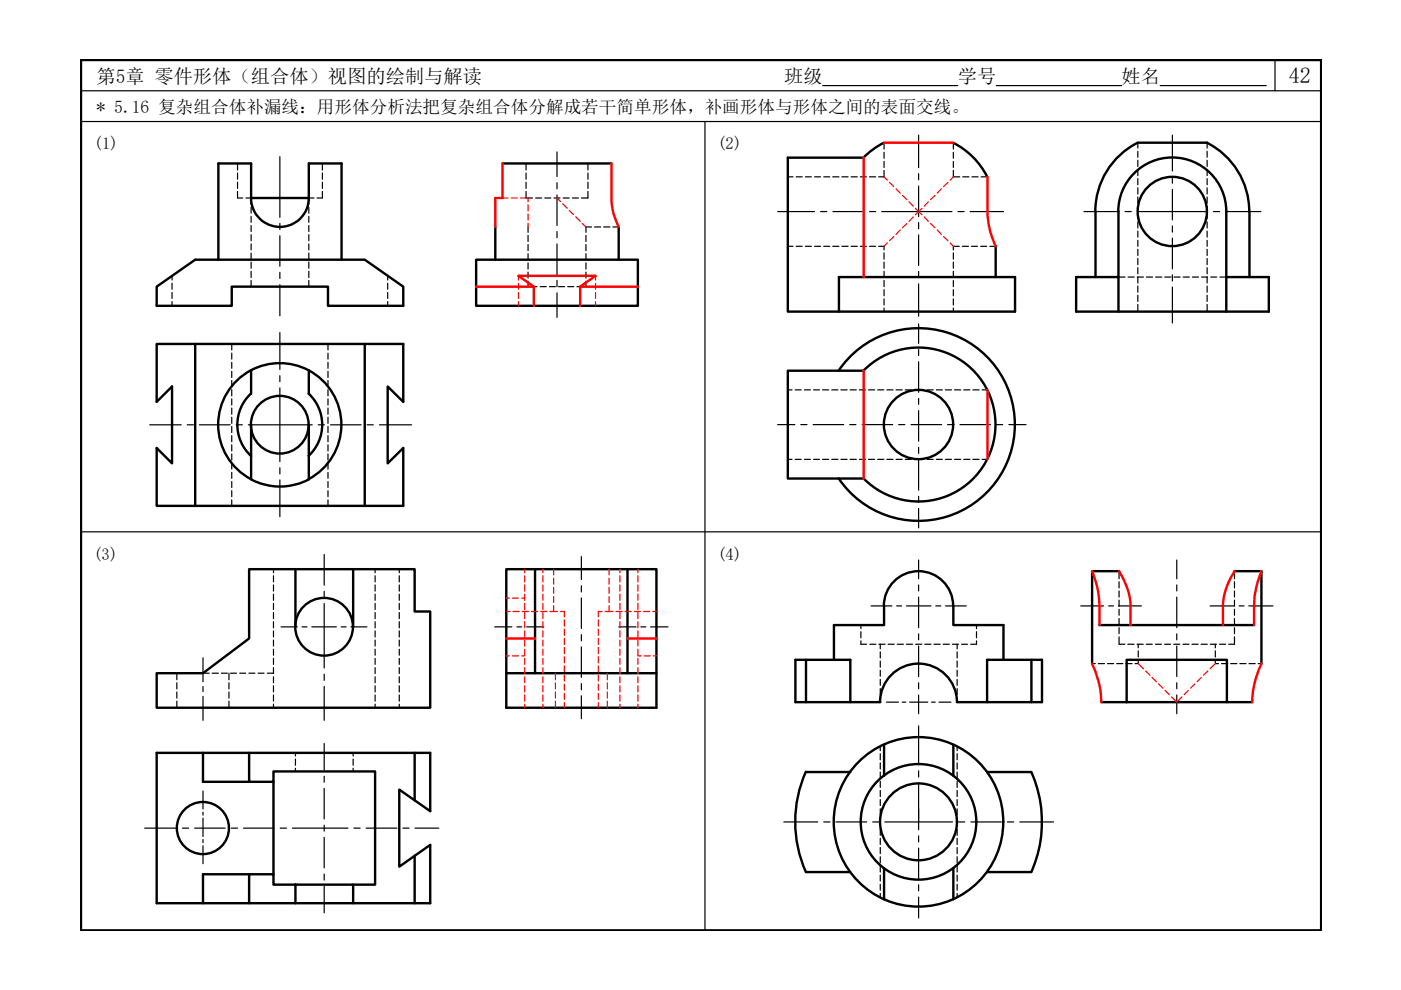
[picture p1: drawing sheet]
<svg xmlns="http://www.w3.org/2000/svg" width="297mm" height="210mm" viewBox="0 0 297 210" stroke-linecap="round" stroke-linejoin="round" font-family="sans-serif">
<defs><g id="words">
<text font-size="4.7" x="273.2" y="17.6">42</text>
<g font-size="4.1">
<text x="20.5" y="17.6">第5章 零件形体（组合体）视图的绘制与解读</text>
<text x="166.3" y="17.6">班级</text>
<text x="203.1" y="17.6">学号</text>
<text x="237.8" y="17.6">姓名</text>
</g>
<text font-size="3.7" x="20.5" y="23.9">* 5.16 复杂组合体补漏线：用形体分析法把复杂组合体分解成若干简单形体，补画形体与形体之间的表面交线。</text>
<g font-size="3.5">
<text x="19.9" y="31.7">(1)</text>
<text x="152.1" y="31.7">(2)</text>
<text x="19.8" y="118.6">(3)</text>
<text x="152.1" y="118.6">(4)</text>
</g>
</g></defs>
<!-- layer: 0 -->
<path d="M17.2 12.7h262.9v184.6h-262.9z" fill="none" stroke="#000" stroke-width=".51"/>
<path d="M17.2 19.2h262.9M174.4 18.1h28.7M211.2 18.1h26.6M246 18.1h22.5M270.3 12.7v6.5M17.2 25.8h262.9M149.5 25.8v171.5M17.2 112.8h262.9" fill="none" stroke="#000" stroke-width=".25"/>
<g fill="none" stroke="#000" stroke-width=".51">
<path d="M106.5 34.7h23.2M183.1 33.4h-16.1v32.7h10.9M187.4 30.3l-2.6 1.6-1.7 1.5M202.1 30.3a16.3 16.3 0 0 1 7.2 7.2M53.2 42v-7.3h-6.9v20.4M65.5 42a6.1 6.1 0 0 1-6.1 6.1 6.1 6.1 0 0 1-6.2-6.1h12.3v-7.3h6.9v20.4M101 55.1h34.2v9.7h-34.2zM105 48.1v7M131.2 48.1v7M177.9 58.7h37.3v7.4h-37.3zM211.1 52.2v6.5M232.2 44.8a16.3 16.3 0 0 1 9-14.5h14.7a16.4 16.4 0 0 1 9 14.5"/>
<path d="M232.3 44.9v13.8M237.1 44.8a11.5 11.5 0 0 1 11.5-11.4 11.5 11.5 0 0 1 11.4 11.5v21.2h-31.8v-7.4h8.9M237.1 44.9v21.2M260 58.7h9v7.4h-9M264.9 44.9v13.8M33.2 72.9h8.2v34.4h-8.2v-12.3l3.3 3.2v-16.3l-3.3 3.3zM33.2 60.8l8.2-5.7h35.9l8.2 5.7v4h-16v-4h-20.4v4h-15.9zM41.4 72.9h35.9M53.2 78.6v4.9M65.5 78.6v4.9M177.8 78.6a20.4 20.4 0 0 1 30.4-3.9 20.4 20.4 0 0 1 0 30.6 20.4 20.4 0 0 1-30.4-3.9M183.1 78.6a16.3 16.3 0 0 1 23.1-.2 16.3 16.3 0 0 1 0 23.2 16.3 16.3 0 0 1-23.1-.2"/>
<path d="M183.1 78.6h-16.1v22.9h16.1M53.2 83.5a9 9 0 0 0 0 13.1M53.2 90.1v11.5M65.4 83.5a9 9 0 0 1 0 13.1M65.5 90.1v11.5M41.4 107.3h44.1v-12.3l-3.3 3.2v-16.3l3.3 3.3v-12.3h-8.2v34.4M53.2 101.6a13.1 13.1 0 0 1-4-19.8 13.1 13.1 0 0 1 20.2 0 13.1 13.1 0 0 1-4 19.8M53.2 101.6a13 13 0 0 0 12.3 0M52.8 120.7h35.1v9h3.3v20.4h-58v-7.4h9.8l9.8-7.3zM62.6 120.7v12.2M74.9 120.7v12.2M107.3 120.7h31.9v29.4h-31.9z"/>
<path d="M113.4 120.7v22M133 120.7v22M170.9 139.9v9M187.4 128.4a7.3 7.3 0 0 1 7.3-7.3 7.3 7.3 0 0 1 7.4 7.3M187.4 128.5v4h-10.6v7.4M202.1 128.5v4h10.7v7.4M218.7 139.9v9M233.1 132.5h32.8M237.3 121.1h-5.8v19.6M261.7 121.1h5.7v19.6M43 159.6v6.2h9.8M52.8 159.6v6.2h5.2v-2.2h21.5v24h-4.6"/>
<path d="M87.9 159.6v10.1M107.3 142.7h31.9M180.3 148.9v-9h-11.7v9h18M186.6 148.9a8.1 8.1 0 0 1 8.1-8.2 8.1 8.1 0 0 1 8.2 8.2M187.4 157.9v6.6M202.1 157.9v6.6M202.9 148.9h18v-9h-11.6v9M233.5 148.9h5.4v-9h21.2v9h-21.2M260.1 148.9h5.4M58 165.8v19.6M170.9 163.6a26.1 26.1 0 0 0 0 21.3M170.9 163.7h9.4"/>
<path d="M209.3 163.7h9.4a26.4 26.4 0 0 1 0 21.2h-9.4M52.8 185.4h-9.8v6.1M62.6 191.5h-29.4v-31.9h58v12.4l-6.5-4.6v16.4l6.5-4.7v12.4h-16.3M62.6 187.6h-4.6v-2.2h-5.2v6.1M62.6 187.6h12.3v3.9h-12.3zM87.9 181.4v10.1M170.9 184.9h9.4M187.4 184.1v6.6M202.1 184.1v6.6"/>
<circle cx="248.5" cy="44.8" r="7.3"/>
<circle cx="59.3" cy="90.1" r="6.1"/>
<circle cx="194.7" cy="90" r="7.3"/>
<circle cx="68.7" cy="132.9" r="6.1"/>
<circle cx="43" cy="175.6" r="5.5"/>
<circle cx="194.7" cy="174.3" r="18"/>
<circle cx="194.7" cy="174.3" r="12.3"/>
<circle cx="194.7" cy="174.3" r="8.2"/>
</g>
<g fill="none" stroke="#000" stroke-width=".25">
<path d="M50.4 34.7v1.4M50.4 36.7v1.3M50.4 38.6v1.3M68.4 34.7v1.4M68.4 36.7v1.3M68.4 38.6v1.3M111.5 34.7v1.4M111.5 36.7v1.3M111.5 38.6v1.3M124.7 34.7v1.4M124.7 36.7v1.3M124.7 38.6v1.3"/>
<path d="M167 37.5h1.1M168.8 37.5h1.3M170.8 37.5h1.2M172.7 37.5h1.3M174.7 37.5h1.2M176.6 37.5h1.3M178.5 37.5h1.3M180.5 37.5h1.3M182.4 37.5h1.3M184.3 37.5h1.4M187.4 30.3v1.3M187.4 32.3v1.3"/>
<path d="M187.4 34.2v1.3M187.4 36.1v1.4h-1.1M202.1 30.3v1.3M202.1 32.3v1.3M202.1 34.2v1.3M202.1 36.1v1.4h1.4M204.1 37.5h1.3M206.1 37.5h1.3M208 37.5h1.4M241.2 30.3v1.1M241.2 32.1v1.2M241.2 34v1.3"/>
<path d="M241.2 35.9v1.3M241.2 37.9v1.3M241.2 39.8v1.3M255.9 30.3v1.1M255.9 32.1v1.2M255.9 34v1.3M255.9 35.9v1.3M255.9 37.9v1.3M255.9 39.8v1.3M36.5 58.5v.9M50.4 40.6v1.4h1.1M52.1 42h1.1v1.3"/>
<path d="M53.2 43.9v1.3M53.2 45.9v1.2M53.2 47.8v1.3M53.2 49.8v1.2M53.2 51.7v1.3M53.2 53.7v1.2M53.2 55.6v1.3M53.2 57.5v1.3M53.2 59.5v1.3M65.5 43.9v1.3M65.5 45.9v1.2M65.5 47.8v1.3"/>
<path d="M65.5 49.8v1.2M65.5 51.7v1.3M65.5 53.7v1.2M65.5 55.6v1.3M65.5 57.5v1.3M65.5 59.5v1.3M66.6 42h-1.1v1.3M68.4 40.6v1.4h-1.2M82.2 58.5v.9M111.5 40.6v1.4h1.4M112 59.6v1.2h-1.4M112 48.1v1.2"/>
<path d="M112 49.9v1.3M112 51.8v1.4M112 53.8v1.3M112 55.7v1.4M112 57.7v1.3M113.6 42h1.2M115.5 42h1.3M117.5 42h1.2M119.4 42h1.3M121.4 42h1.2M124.2 59.6v1.2h1.3M124.2 49.9v1.3"/>
<path d="M124.2 51.8v1.4M124.2 53.8v1.3M124.2 55.7v1.4M124.2 57.7v1.3M124.7 40.6v1.4h-1.4M125.4 48.1h-1.2v1.2M126.1 48.1h1.3M128 48.1h1.3M129.9 48.1h1.3M167 52.2h1.1M168.8 52.2h1.3M170.8 52.2h1.2"/>
<path d="M172.7 52.2h1.3M174.7 52.2h1.2M176.6 52.2h1.3M178.5 52.2h1.3M180.5 52.2h1.3M182.4 52.2h1.3M184.3 52.2h1.4M186.3 52.2h1.1v.8M187.4 53.6v1.3M187.4 55.6v1.3M187.4 57.5v1.3M187.4 59.5v1.3"/>
<path d="M202.1 53.6v1.3M202.1 55.6v1.3M202.1 57.5v1.3M202.1 59.5v1.3M203.4 52.2h-1.3v.8M204 52.2h1.3M206 52.2h1.2M207.9 52.2h1.3M209.9 52.2h1.2M237.1 58.7h1.4M239.2 58.7h1.3M241.1 58.7h1.3"/>
<path d="M241.2 41.8v1.3M241.2 43.7v2.7M241.2 47.1v1.2M241.2 49v1.3M241.2 51v1.2M241.2 52.9v1.3M241.2 54.8v1.3M241.2 56.8v1.3M241.2 58.7v1.3M243.1 58.7h1.3M245 58.7h1.3M247 58.7h1.3"/>
<path d="M248.9 58.7h1.3M250.9 58.7h1.3M252.8 58.7h1.3M254.7 58.7h1.3M255.9 41.8v1.3M255.9 43.7v2.7M255.9 47.1v1.2M255.9 49v1.3M255.9 51v1.2M255.9 52.9v1.3M255.9 54.8v1.3M255.9 56.8v1.3"/>
<path d="M255.9 58.7v1.3M256.7 58.7h1.3M258.6 58.7h1.4M36.5 60.1v1.2M36.5 62v1.3M36.5 64v.8M49.1 72.9v1.3M49.1 74.9v1.2M49.1 76.8v1.3M49.1 78.7v1.3M69.5 72.9v1.3M69.5 74.9v1.2"/>
<path d="M69.5 76.8v1.3M69.5 78.7v1.3M82.2 60.1v1.2M82.2 62v1.3M82.2 64v.8M101 60.8h1.2M102.9 60.8h1.3M104.8 60.8h1.3M106.8 60.8h1.3M108.7 60.8h1.3M112.6 60.8h1.3M114.5 60.8h1.3"/>
<path d="M116.5 60.8h1.3M118.4 60.8h1.3M120.4 60.8h1.3M122.3 60.8h1.3M126.2 60.8h1.3M128.1 60.8h1.3M130.1 60.8h1.3M132 60.8h1.3M134 60.8h1.2M187.4 61.4v1.3M187.4 63.4v1.3M187.4 65.3v.8"/>
<path d="M202.1 61.4v1.3M202.1 63.4v1.3M202.1 65.3v.8M241.2 60.6v1.4M241.2 62.6v1.3M241.2 64.5v1.6M255.9 60.6v1.4M255.9 62.6v1.3M255.9 64.5v1.6M49.1 80.7v1.3M49.1 82.6v1.3M49.1 84.6v1.3"/>
<path d="M49.1 86.5v1.3M49.1 88.5v1.3M49.1 90.4v1.3M49.1 92.4v1.3M49.1 94.3v1.3M49.1 96.3v1.3M49.1 98.2v1.3M69.5 80.7v1.3M69.5 82.6v1.3M69.5 84.6v1.3M69.5 86.5v1.3M69.5 88.5v1.3"/>
<path d="M69.5 90.4v1.3M69.5 92.4v1.3M69.5 94.3v1.3M69.5 96.3v1.3M69.5 98.2v1.3M167 82.7h.9M167 97.4h.9M168.6 82.7h1.3M168.6 97.4h1.3M170.5 82.7h1.3M170.5 97.4h1.3M172.5 82.7h1.3"/>
<path d="M172.5 97.4h1.3M174.4 82.7h1.3M174.4 97.4h1.3M176.3 82.7h1.4M176.3 97.4h1.4M178.3 82.7h1.3M178.3 97.4h1.3M180.2 82.7h1.4M180.2 97.4h1.4M182.2 82.7h1.3M182.2 97.4h1.3M184.1 82.7h1.3"/>
<path d="M184.1 97.4h1.3M186.1 82.7h1.3M186.1 97.4h1.3M188 82.7h1.3M188 97.4h1.3M190 82.7h1.3M190 97.4h1.3M191.9 82.7h1.3M191.9 97.4h1.3M193.9 82.7h2M193.9 97.4h2M196.6 82.7h1.3"/>
<path d="M196.6 97.4h1.3M198.5 82.7h1.3M198.5 97.4h1.3M200.4 82.7h1.3M200.4 97.4h1.3M202.4 82.7h1.3M202.4 97.4h1.3M204.3 82.7h1.3M204.3 97.4h1.3M206.3 82.7h1.3M206.3 97.4h1.3M208.2 82.7h1.2"/>
<path d="M208.2 97.4h1.2M49.1 100.1v1.3M49.1 102.1v1.3M49.1 104v1.3M49.1 106v1.3M69.5 100.1v1.3M69.5 102.1v1.3M69.5 104v1.3M69.5 106v1.3M58 120.7v.7M58 122.1v1.3M58 124v1.3"/>
<path d="M58 126v1.3M58 127.9v1.3M58 129.9v1.3M58 131.8v1.3M58 133.8v1.3M58 135.7v1.3M58 137.7v1.2M58 139.6v1.3M79.5 120.7v.7M79.5 122.1v1.3M79.5 124v1.3M79.5 126v1.3"/>
<path d="M79.5 127.9v1.3M79.5 129.9v1.3M79.5 131.8v1.3M79.5 133.8v1.3M79.5 135.7v1.3M79.5 137.7v1.2M79.5 139.6v1.3M84.7 120.7v.7M84.7 122.1v1.3M84.7 124v1.3M84.7 126v1.3M84.7 127.9v1.3"/>
<path d="M84.7 129.9v1.3M84.7 131.8v1.3M84.7 133.8v1.3M84.7 135.7v1.3M84.7 137.7v1.2M84.7 139.6v1.3M182.5 135.9v.7h1.3M182.5 132.5v.8M182.5 133.9v1.3M184.4 136.6h1.3M186.3 136.6h1.3M186.6 136.6v1"/>
<path d="M186.6 138.2v1.3M188.3 136.6h1.3M190.2 136.6h1.3M192.2 136.6h1.3M194.1 136.6h1.3M196.1 136.6h1.3M198 136.6h1.3M200 136.6h1.3M201.9 136.6h1.3M202.9 136.6v1M202.9 138.2v1.3M203.9 136.6h1.2"/>
<path d="M207 135.9v.7h-1.2M207 132.5v.8M207 133.9v1.3M237.3 135v1.6h1.2M237.3 121.1v1.6M237.3 123.3v1.4M237.3 125.3v1.3M237.3 127.2v1.4M237.3 129.2v1.3M237.3 131.1v1.3M237.3 133.1v1.3M239.1 136.6h1.3"/>
<path d="M241.1 136.6h1.3M241.3 136.6v.8M241.3 138v1.3M241.3 139.9v.8h-.6M243 136.6h1.3M245 136.6h1.2M246.9 136.6h1.3M248.9 136.6h1.2M250.8 136.6h1.3M252.7 136.6h1.3M254.7 136.6h1.3M256.6 136.6h1.3"/>
<path d="M257.7 136.6v.8M257.7 138v1.3M257.7 139.9v.8h.6M258.6 136.6h1.3M261.7 135v1.6h-1.2M261.7 121.1v1.6M261.7 123.3v1.4M261.7 125.3v1.3M261.7 127.2v1.4M261.7 129.2v1.3M261.7 131.1v1.3M261.7 133.1v1.3"/>
<path d="M37.5 142.7v1.4M37.5 144.8v1.3M37.5 146.7v1.3M37.5 148.7v1.4M43 142.7h1.4M45 142.7h1.3M46.9 142.7h1.3M48.5 142.7v1.4M48.5 144.8v1.3M48.5 146.7v1.3M48.5 148.7v1.4M48.9 142.7h1.3"/>
<path d="M50.8 142.7h1.3M52.8 142.7h1.2M54.7 142.7h1.3M56.7 142.7h1.3M58 141.5v1.3M58 143.5v1.3M58 145.4v1.3M58 147.3v1.4M58 149.3v.8M62.6 159.6v.7M74.9 159.6v.7M79.5 141.5v1.3"/>
<path d="M79.5 143.5v1.3M79.5 145.4v1.3M79.5 147.3v1.4M79.5 149.3v.8M84.7 141.5v1.3M84.7 143.5v1.3M84.7 145.4v1.3M84.7 147.3v1.4M84.7 149.3v.8M186.6 140.2v1.3M186.6 142.1v1.3M186.6 144v1.3"/>
<path d="M186.6 146v1.3M186.6 147.9v1M186.6 158.3v.9M186.6 159.8v1.3M202.9 140.2v1.3M202.9 142.1v1.3M202.9 144v1.3M202.9 146v1.3M202.9 147.9v1M202.9 158.3v.9M202.9 159.8v1.3M231.5 140.7h.7"/>
<path d="M232.9 140.7h1.3M234.8 140.7h1.3M236.8 140.7h1.3M238.7 140.7h1.3M259 140.7h1.3M260.9 140.7h1.3M262.9 140.7h1.3M264.8 140.7h1.3M266.8 140.7h.6M62.6 160.9v1.3M62.6 162.9v.7M74.9 160.9v1.3"/>
<path d="M74.9 162.9v.7M186.6 161.7v1.4M186.6 163.7v1.3M186.6 165.6v1.3M186.6 167.6v1.3M186.6 169.5v1.3M186.6 171.5v1.2M186.6 173.4v1.8M186.6 175.8v1.3M186.6 177.7v1.4M186.6 179.7v1.3M202.9 161.7v1.4"/>
<path d="M202.9 163.7v1.3M202.9 165.6v1.3M202.9 167.6v1.3M202.9 169.5v1.3M202.9 171.5v1.2M202.9 173.4v1.8M202.9 175.8v1.3M202.9 177.7v1.4M202.9 179.7v1.3M186.6 181.6v1.4M186.6 183.6v1.3M186.6 185.5v1.3"/>
<path d="M186.6 187.5v1.3M186.6 189.4v.9M202.9 181.6v1.4M202.9 183.6v1.3M202.9 185.5v1.3M202.9 187.5v1.3M202.9 189.4v.9"/>
</g>
<g fill="none" stroke="#000" stroke-width=".25">
<path d="M59.3 33.2v12.9M118.1 32.2v5.3M118.1 38.7v1.3M194.8 28.6v6.9M194.8 36.8v1.3M194.8 39.4v6.5M248.6 28.6v7.7M248.6 37.5v1.3M59.3 47.4v1.3M59.3 50v6.5M59.3 57.7v1.3M118.1 41.3v6.5"/>
<path d="M118.1 49.1v1.3M118.1 51.7v6.5M118.1 59.5v1.3M164.9 44.9h7.8M174 44.9h1.3M176.6 44.9h6.5M184.3 44.9h1.4M186.9 44.9h14.9M194.8 47.2v1.3M194.8 49.8v6.5M194.8 57.6v1.3M203.1 44.9h1.3"/>
<path d="M205.7 44.9h7.1M229.8 44.9h7.5M238.5 44.9h1.3M241.2 44.9h14.8M248.6 40.2v6.4M248.6 47.9v1.3M248.6 50.5v6.5M248.6 58.3v1.3M257.3 44.9h1.3M259.9 44.9h7.4M59.3 60.4v6.6M59.3 70.5v7.8"/>
<path d="M59.3 79.7v1.2M118.1 62.1v5.2M194.8 60.2v6.8M194.8 68.7v4.1M194.8 74.1v1.3M194.8 76.7v6.5M248.6 60.9v7.6M31.7 90.1h6.7M39.7 90.1h1.3M42.3 90.1h6.5M50.1 90.1h1.3M52.6 90.1h13.6"/>
<path d="M59.3 82.2v15.7M59.3 99.2v1.3M67.5 90.1h1.3M70.1 90.1h6.5M77.8 90.1h1.3M80.5 90.1h6.8M164.9 90h3.6M169.8 90h1.3M172.4 90h6.5M180.2 90h1.3M182.8 90h6.5M190.5 90h1.3"/>
<path d="M193.2 90h6.4M194.8 84.5v1.3M194.8 87.1v6.4M194.8 94.9v1.2M194.8 97.4v6.5M200.9 90h1.3M203.5 90h6.5M211.3 90h1.3M213.9 90h3.6M59.3 101.8v7.7M68.7 117.5v6.6M123.3 118v4.9"/>
<path d="M194.8 105.2v1.3M194.8 107.8v4.1M194.8 118.7v4M249.5 118.7v4M43 139.5v5.1M59.6 132.9h3.4M64 132.9h1.1M66.1 132.9h5.2M68.7 128v13.6M68.7 125.4v1.3M72.3 132.9h1.1M74.4 132.9h3.4"/>
<path d="M104.9 132.9h3.6M109.6 132.9h1M111.7 132.9h3.6M123.3 124.2v1.3M123.3 126.8v6.5M123.3 134.6v1.3M123.3 137.1v6.5M131.2 132.9h3.7M135.9 132.9h1M138 132.9h3.6M184.7 128.5h4.4M190.1 128.5h1.1"/>
<path d="M192.2 128.5h5.2M194.8 124v1.3M194.8 126.6v6.5M194.8 134.4v1.3M194.8 137v6.5M198.4 128.5h1.1M200.5 128.5h4.4M229.1 128.5h4.9M235.1 128.5h1M237.1 128.5h4.9M249.5 124v1.3M249.5 126.6v6.5"/>
<path d="M249.5 134.4v1.3M249.5 137v6.5M256.6 128.5h5.1M262.7 128.5h1.1M264.8 128.5h5.1M43 145.6v1M43 147.6v5.1M68.7 142.9v1.4M68.7 145.5v7.2M68.7 157.6v5.7M123.3 144.9v1.3M123.3 147.5v4.9"/>
<path d="M187.9 148.9h2.6M191.3 148.9h.8M192.9 148.9h3.8M194.8 144.8v1.2M194.8 147.3v4M194.8 153.9v8.3M197.5 148.9h.8M199.1 148.9h2.5M249.5 144.8v1.2M249.5 147.3v4M30.7 175.6h6.7M38.7 175.6h1.3"/>
<path d="M41.3 175.6h6.4M43 167.7v3.8M43 172.2v.6M43 173.5v3.9M43 178v.7M43 179.3v3.8M49.1 175.6h1.3M51.6 175.6h6.5M59.4 175.6h1.3M62 175.6h11.8M68.7 164.6v1.2M68.7 167.2v6.4"/>
<path d="M68.7 174.9v1.3M68.7 177.5v6.5M75 175.6h1.4M77.6 175.6h6.5M85.4 175.6h1.3M88 175.6h5M166.2 174.3h7.2M174.7 174.3h1.3M177.2 174.3h6.6M185 174.3h1.3M187.6 174.3h14.4M194.8 163.4v1.3"/>
<path d="M194.8 166v9.9M194.8 177.2v1.3M194.8 179.8v6.5M203.2 174.3h1.3M205.9 174.3h6.4M213.6 174.3h1.3M216.2 174.3h7.2M68.7 185.3v1.3M68.7 187.9v5.6M194.8 187.6v1.3M194.8 190.2v4.4"/>
</g>
<g fill="none" stroke="#f00" stroke-width=".51">
<path d="M106.5 34.7v7.3h-1.5v6.1M129.7 34.7v7.3a14.4 14.4 0 0 0 1.5 6.1M183.1 33.4v25.3M187.4 30.3h14.7M209.4 37.5v7.4a18.6 18.6 0 0 0 1.7 7.3M101 60.8h12.2M113.2 64.8v-4l-3.3-2.3h16.4l-3.3 2.3v4M123 60.8h12.2M183.1 78.6v22.9M209.4 82.7v14.7M107.3 135.4h6.1M133 135.4h6.2"/>
<path d="M231.5 121.1a20.4 20.4 0 0 1 1.6 7.4v4M237.3 121.1a15.8 15.8 0 0 1 2.4 7.4v4M261.7 121.1a16.3 16.3 0 0 0-2.4 7.4v4M267.4 121.1a20.4 20.4 0 0 0-1.5 7.4v4M231.5 140.7a21.8 21.8 0 0 1 2 8.2M267.4 140.7a21.8 21.8 0 0 0-1.9 8.2"/>
</g>
<g fill="none" stroke="#f00" stroke-width=".25">
<path d="M187.4 37.5l.7 .7M188.6 38.7l.9 .9M201 38.7l-.9 .9M202.1 37.5l-.6 .7M106.5 42h1.2M108.4 42h1.3M109.9 58.5v.9M110.3 42h1.2M112 42v.8M112 43.4v1.3M112 45.4v1.3M112 47.3v.8"/>
<path d="M118.1 42l.8 .7M119.3 43.2l1 .9M120.7 44.6l.9 .9M122.1 46l.9 .9M123.4 47.4l.8 .7M126.3 58.5v.9M188.1 51.5l-.7 .7M189.5 50.2l-.9 .8M190 40l.9 1M190.9 48.8l-.9 .9M191.3 41.4l1 .9M192.3 47.4l-1 .9"/>
<path d="M192.7 42.8l.9 .9M193.6 46l-.9 .9M194.1 44.2l.7 .7 .7-.7M194.1 45.5l.7-.6 .7 .6M195.9 46l.9 .9M196.8 42.8l-.9 .9M197.3 47.4l.9 .9M198.2 41.4l-.9 .9M198.7 48.8l.9 .9M199.6 40l-.9 1M200.1 50.2l.9 .8M201.5 51.5l.6 .7"/>
<path d="M109.9 60.1v1.2M109.9 62v1.3M109.9 64v.8M126.3 60.1v1.2M126.3 62v1.3M126.3 64v.8M107.3 129.7h.8M107.3 126.8h.7M107.3 139.1h.7M108.7 126.8h1.2M108.7 139.1h1.2M108.8 129.7h1.3"/>
<path d="M110.6 126.8h.6M110.6 139.1h.6M110.7 129.7h1.3M111.2 120.7v.7M111.2 122.1v1.3M111.2 124v1.3M111.2 126v1.3M111.2 127.9v1.3M111.2 129.9v1.3M111.2 131.8v1.3M111.2 133.8v1.3M111.2 135.7v1.3"/>
<path d="M111.2 137.7v1.2M111.2 139.6v1.3M112.7 129.7h1.3M114.6 129.7h1.3M115.1 120.7v.7M115.1 122.1v1.3M115.1 124v1.3M115.1 126v1.3M115.1 127.9v1.3M115.1 129.9v1.3M115.1 131.8v1.3M115.1 133.8v1.3"/>
<path d="M115.1 135.7v1.3M115.1 137.7v1.2M115.1 139.6v1.3M116.6 129.7h.8M117.4 128.4v1.3h.8M117.4 120.7v1.2M117.4 122.6v1.3M117.4 124.5v1.3M117.4 126.5v1.2M118.9 129.7h.8v1.1M119.7 131.4v1.3M119.7 133.4v1.3"/>
<path d="M119.7 135.3v1.3M119.7 137.3v1.3M119.7 139.2v1.3M126.9 131.4v1.3M126.9 133.4v1.3M126.9 135.3v1.3M126.9 137.3v1.3M126.9 139.2v1.3M127.7 129.7h-.8v1.1M128.3 129.7h1.6M129.1 120.7v1.2M129.1 122.6v1.3"/>
<path d="M129.1 124.5v1.3M129.1 126.5v1.2M129.1 128.4v1.3M130.6 129.7h1.3M131.4 120.7v.7M131.4 122.1v1.3M131.4 124v1.3M131.4 126v1.3M131.4 127.9v1.3M131.4 129.9v1.3M131.4 131.8v1.3M131.4 133.8v1.3"/>
<path d="M131.4 135.7v1.3M131.4 137.7v1.2M131.4 139.6v1.3M132.5 129.7h1.3M134.5 129.7h1.3M135.2 120.7v.7M135.2 122.1v1.3M135.2 124v1.3M135.2 126v1.3M135.2 127.9v1.3M135.2 129.9v1.3M135.2 131.8v1.3"/>
<path d="M135.2 133.8v1.3M135.2 135.7v1.3M135.2 137.7v1.2M135.2 139.6v1.3M135.2 139.1h.7M136.4 129.7h1.3M136.6 139.1h1.3M138.4 129.7h.8M138.5 139.1h.7M111.2 141.5v1.3M111.2 143.5v1.3M111.2 145.4v1.3"/>
<path d="M111.2 147.3v1.4M111.2 149.3v.8M115.1 141.5v1.3M115.1 143.5v1.3M115.1 145.4v1.3M115.1 147.3v1.4M115.1 149.3v.8M117.8 142.7v1.4M117.8 144.8v1.3M117.8 146.7v1.3M117.8 148.7v1.4M119.7 141.2v1.2"/>
<path d="M119.7 143.1v1.3M119.7 145.1v1.2M119.7 147v1.3M119.7 149v1.1M126.9 141.2v1.2M126.9 143.1v1.3M126.9 145.1v1.2M126.9 147v1.3M126.9 149v1.1M128.8 142.7v1.4M128.8 144.8v1.3M128.8 146.7v1.3"/>
<path d="M128.8 148.7v1.4M131.4 141.5v1.3M131.4 143.5v1.3M131.4 145.4v1.3M131.4 147.3v1.4M131.4 149.3v.8M135.2 141.5v1.3M135.2 143.5v1.3M135.2 145.4v1.3M135.2 147.3v1.4M135.2 149.3v.8M241.3 140.7l1.1 1.1"/>
<path d="M242.9 142.3l.9 .9M244.2 143.6l1 1M245.6 145l1 .9M247 146.4l.9 .9M248.4 147.8l1.1 1.1 1.1-1.1M252 146.4l-.9 .9M253.4 145l-1 .9M254.7 143.6l-.9 1M256.1 142.3l-.9 .9M257.7 140.7l-1.1 1.1"/>
</g>
<use href="#words"/>
</svg>
